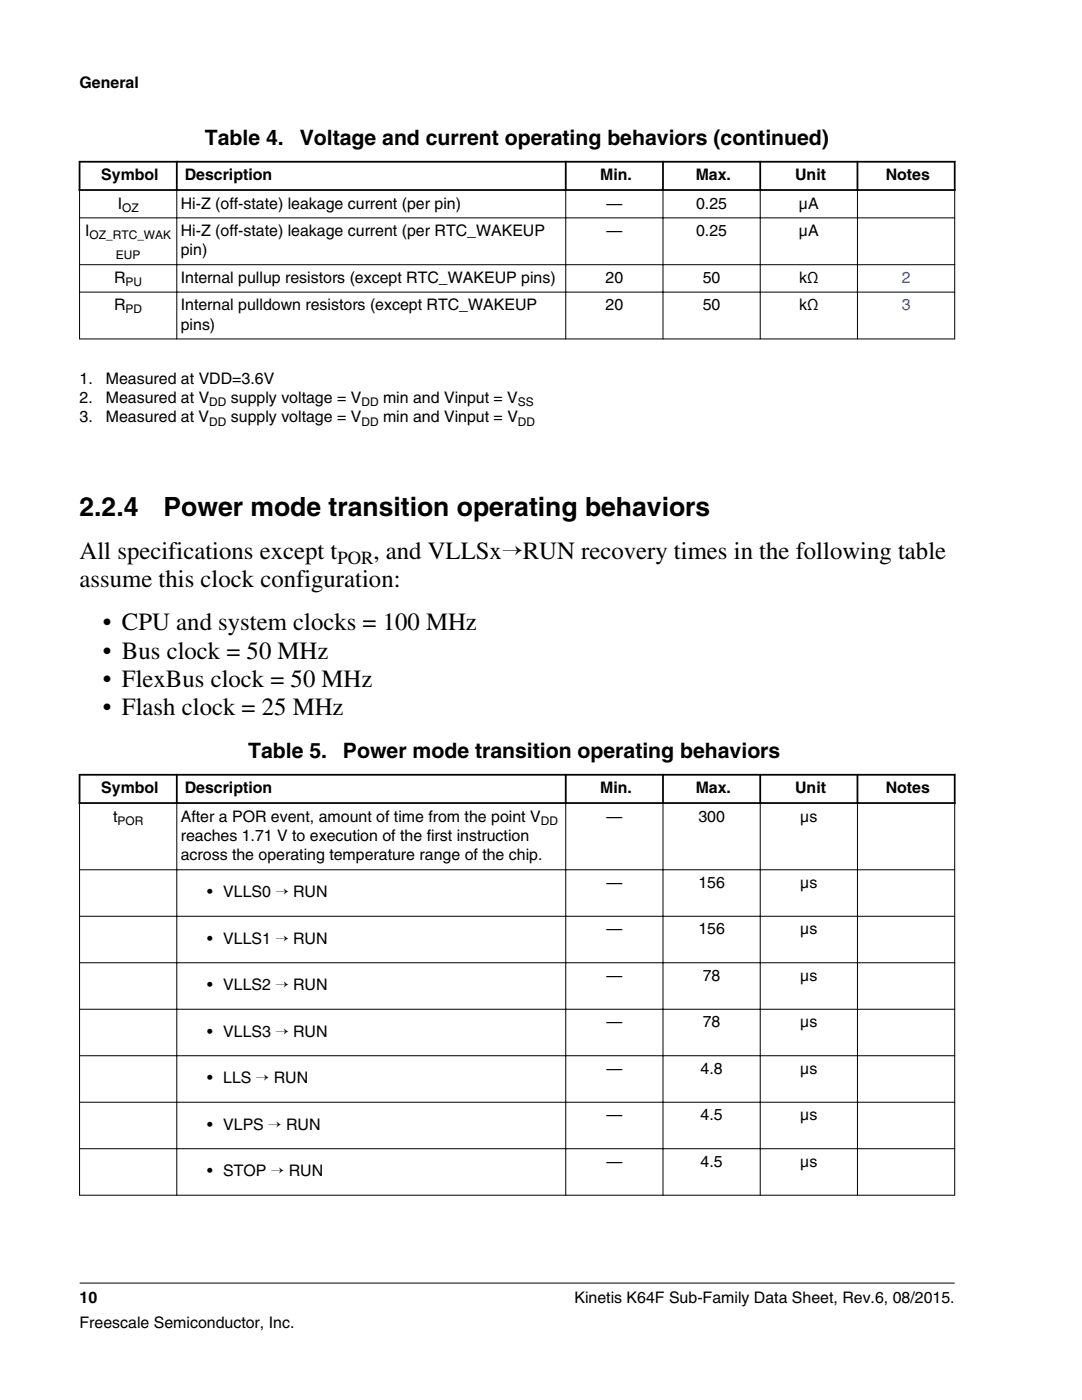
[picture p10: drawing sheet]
<svg xmlns="http://www.w3.org/2000/svg" width="216mm" height="279mm" viewBox="0 0 216 279" stroke-linecap="round" stroke-linejoin="round" font-family="sans-serif">
<defs><g id="words">
<g font-size="5.3">
<text x="15.9" y="103">2.2.4</text>
<text x="32.6" y="103">Power mode transition operating behaviors</text>
</g>
<g font-size="4.9">
<text x="15.9" y="111.6">All specifications except t</text>
<text x="74.5" y="111.6">, and VLLSx→RUN recovery times in the following table</text>
<text x="15.9" y="117.2">assume this clock configuration:</text>
<text x="20.5" y="125.8">• CPU and system clocks = 100 MHz</text>
<text x="20.5" y="131.5">• Bus clock = 50 MHz</text>
<text x="20.5" y="137.1">• FlexBus clock = 50 MHz</text>
<text x="20.5" y="142.8">• Flash clock = 25 MHz</text>
</g>
<g font-size="4.2">
<text x="40.9" y="29">Table 4.</text>
<text x="59.8" y="29">Voltage and current operating behaviors (continued)</text>
<text x="49.5" y="151.4">Table 5.</text>
<text x="68.4" y="151.4">Power mode transition operating behaviors</text>
</g>
<text font-size="3.7" x="67.3" y="112.6">POR</text>
<g font-size="3.2">
<text x="15.9" y="17.5">General</text>
<text x="20.2" y="36">Symbol</text>
<text x="36.9" y="36">Description</text>
<text x="119.8" y="36">Min.</text>
<text x="138.8" y="36">Max.</text>
<text x="158.7" y="36">Unit</text>
<text x="176.7" y="36">Notes</text>
<text x="23.5" y="41.6">I</text>
<text x="36.1" y="41.6">Hi-Z (off-state) leakage current (per pin)</text>
<text x="121" y="41.6">—</text>
<text x="138.9" y="41.6">0.25</text>
<text x="159.4" y="41.6">μA</text>
<text x="17" y="47.1">I</text>
<text x="36.1" y="47.1">Hi-Z (off-state) leakage current (per RTC_WAKEUP</text>
<text x="121" y="47.1">—</text>
<text x="138.9" y="47.1">0.25</text>
<text x="159.4" y="47.1">μA</text>
<text x="36.1" y="51">pin)</text>
<text x="22.8" y="56.4">R</text>
<text x="36.1" y="56.4">Internal pullup resistors (except RTC_WAKEUP pins)</text>
<text x="120.8" y="56.4">20</text>
<text x="140.2" y="56.4">50</text>
<text x="159.5" y="56.4">kΩ</text>
<text x="22.8" y="61.9">R</text>
<text x="36.1" y="61.9">Internal pulldown resistors (except RTC_WAKEUP</text>
<text x="36.1" y="65.8">pins)</text>
<text x="120.8" y="61.9">20</text>
<text x="140.2" y="61.9">50</text>
<text x="159.5" y="61.9">kΩ</text>
<text x="15.9" y="76.5">1.</text>
<text x="21.1" y="76.5">Measured at VDD=3.6V</text>
<text x="15.9" y="80.4">2.</text>
<text x="21.1" y="80.4">Measured at V</text>
<text x="46.1" y="80.4">supply voltage = V</text>
<text x="76.4" y="80.4">min and Vinput = V</text>
<text x="15.9" y="84.3">3.</text>
<text x="21.1" y="84.3">Measured at V</text>
<text x="46.1" y="84.3">supply voltage = V</text>
<text x="76.4" y="84.3">min and Vinput = V</text>
<text x="20.2" y="158.3">Symbol</text>
<text x="36.9" y="158.3">Description</text>
<text x="119.8" y="158.3">Min.</text>
<text x="138.8" y="158.3">Max.</text>
<text x="158.7" y="158.3">Unit</text>
<text x="176.7" y="158.3">Notes</text>
<text x="22.6" y="164">t</text>
<text x="36.1" y="164">After a POR event, amount of time from the point V</text>
<text x="36.1" y="167.8">reaches 1.71 V to execution of the first instruction</text>
<text x="121" y="164">—</text>
<text x="139.3" y="164">300</text>
<text x="159.7" y="164">μs</text>
<text x="36.1" y="171.7">across the operating temperature range of the chip.</text>
<text x="41.3" y="179.1">• VLLS0 → RUN</text>
<text x="121" y="177.2">—</text>
<text x="139.3" y="177.2">156</text>
<text x="159.7" y="177.2">μs</text>
<text x="41.3" y="188.4">• VLLS1 → RUN</text>
<text x="121" y="186.5">—</text>
<text x="139.3" y="186.5">156</text>
<text x="159.7" y="186.5">μs</text>
<text x="41.3" y="197.7">• VLLS2 → RUN</text>
<text x="121" y="195.7">—</text>
<text x="140.2" y="195.7">78</text>
<text x="159.7" y="195.7">μs</text>
<text x="41.3" y="206.9">• VLLS3 → RUN</text>
<text x="121" y="205">—</text>
<text x="140.2" y="205">78</text>
<text x="159.7" y="205">μs</text>
<text x="121" y="214.3">—</text>
<text x="139.8" y="214.3">4.8</text>
<text x="159.7" y="214.3">μs</text>
<text x="41.3" y="216.2">• LLS → RUN</text>
<text x="41.3" y="225.5">• VLPS → RUN</text>
<text x="121" y="223.6">—</text>
<text x="139.8" y="223.6">4.5</text>
<text x="159.7" y="223.6">μs</text>
<text x="121" y="232.9">—</text>
<text x="139.8" y="232.9">4.5</text>
<text x="159.7" y="232.9">μs</text>
<text x="41.3" y="234.8">• STOP → RUN</text>
<text x="15.9" y="260">10</text>
<text x="114.6" y="260">Kinetis K64F Sub-Family Data Sheet, Rev.6, 08/2015.</text>
<text x="15.9" y="265">Freescale Semiconductor, Inc.</text>
</g>
<g font-size="3.2" fill="#00f">
<text x="179.9" y="56.4">2</text>
<text x="179.9" y="61.9">3</text>
</g>
<g font-size="2.4">
<text x="17.9" y="47.7">OZ_RTC_WAK</text>
<text x="24.4" y="42.3">OZ</text>
<text x="23.1" y="51.6">EUP</text>
<text x="25.1" y="57.1">PU</text>
<text x="25.1" y="62.5">PD</text>
<text x="41.8" y="81.1">DD</text>
<text x="72.1" y="81.1">DD</text>
<text x="103.3" y="81.1">SS</text>
<text x="41.8" y="84.9">DD</text>
<text x="72.1" y="84.9">DD</text>
<text x="103.4" y="84.9">DD</text>
<text x="23.4" y="164.6">POR</text>
<text x="107.9" y="164.6">DD</text>
</g>
</g></defs>
<path d="M15.7 32.3h175M15.7 37.9h175M15.9 32.1v6M35.3 32.1v6M112.9 32.1v6M132.3 32.1v6M151.7 32.1v6M171.1 32.1v6M190.5 32.1v6" fill="none" stroke="#000" stroke-width=".35"/>
<path d="M15.9 38.1v29.6M35.3 37.7v30M112.9 37.7v30M132.3 37.7v30M151.7 37.7v30M171.1 37.7v30M190.5 38.1v29.6M15.8 43.5h174.8M15.8 52.8h174.8M15.8 58.3h174.8M15.8 67.6h174.8" fill="none" stroke="#000" stroke-width=".2"/>
<g fill="#fff">
<path d="M15.9 147.7h174.6v92.7h-174.6z" fill-rule="evenodd"/>
<path d="M16.1 154.8h19v5.3h-19z" fill-rule="evenodd"/>
<path d="M35.5 154.8h77.2v5.3h-77.2z" fill-rule="evenodd"/>
<path d="M113.1 154.8h19v5.3h-19z" fill-rule="evenodd"/>
<path d="M132.5 154.8h19v5.3h-19z" fill-rule="evenodd"/>
<path d="M151.9 154.8h19v5.3h-19z" fill-rule="evenodd"/>
<path d="M171.3 154.8h19v5.3h-19z" fill-rule="evenodd"/>
<path d="M16 160.4h19.2v13.1h-19.2z" fill-rule="evenodd"/>
<path d="M35.4 160.4h77.4v13.1h-77.4z" fill-rule="evenodd"/>
<path d="M113 160.4h19.2v13.1h-19.2z" fill-rule="evenodd"/>
<path d="M132.4 160.4h19.2v13.1h-19.2z" fill-rule="evenodd"/>
<path d="M151.8 160.4h19.2v13.1h-19.2z" fill-rule="evenodd"/>
<path d="M171.2 160.4h19.2v13.1h-19.2z" fill-rule="evenodd"/>
<path d="M16 173.7h19.2v9.1h-19.2z" fill-rule="evenodd"/>
<path d="M35.4 173.7h77.4v9.1h-77.4z" fill-rule="evenodd"/>
<path d="M113 173.7h19.2v9.1h-19.2z" fill-rule="evenodd"/>
<path d="M132.4 173.7h19.2v9.1h-19.2z" fill-rule="evenodd"/>
<path d="M151.8 173.7h19.2v9.1h-19.2z" fill-rule="evenodd"/>
<path d="M171.2 173.7h19.2v9.1h-19.2z" fill-rule="evenodd"/>
<path d="M16 183h19.2v9.1h-19.2z" fill-rule="evenodd"/>
<path d="M35.4 183h77.4v9.1h-77.4z" fill-rule="evenodd"/>
<path d="M113 183h19.2v9.1h-19.2z" fill-rule="evenodd"/>
<path d="M132.4 183h19.2v9.1h-19.2z" fill-rule="evenodd"/>
<path d="M151.8 183h19.2v9.1h-19.2z" fill-rule="evenodd"/>
<path d="M171.2 183h19.2v9.1h-19.2z" fill-rule="evenodd"/>
<path d="M16 192.2h19.2v9.1h-19.2z" fill-rule="evenodd"/>
<path d="M35.4 192.2h77.4v9.1h-77.4z" fill-rule="evenodd"/>
<path d="M113 192.2h19.2v9.1h-19.2z" fill-rule="evenodd"/>
<path d="M132.4 192.2h19.2v9.1h-19.2z" fill-rule="evenodd"/>
<path d="M151.8 192.2h19.2v9.1h-19.2z" fill-rule="evenodd"/>
<path d="M171.2 192.2h19.2v9.1h-19.2z" fill-rule="evenodd"/>
<path d="M16 201.5h19.2v9.1h-19.2z" fill-rule="evenodd"/>
<path d="M35.4 201.5h77.4v9.1h-77.4z" fill-rule="evenodd"/>
<path d="M113 201.5h19.2v9.1h-19.2z" fill-rule="evenodd"/>
<path d="M132.4 201.5h19.2v9.1h-19.2z" fill-rule="evenodd"/>
<path d="M151.8 201.5h19.2v9.1h-19.2z" fill-rule="evenodd"/>
<path d="M171.2 201.5h19.2v9.1h-19.2z" fill-rule="evenodd"/>
<path d="M16 210.8h19.2v9.1h-19.2z" fill-rule="evenodd"/>
<path d="M35.4 210.8h77.4v9.1h-77.4z" fill-rule="evenodd"/>
<path d="M113 210.8h19.2v9.1h-19.2z" fill-rule="evenodd"/>
<path d="M132.4 210.8h19.2v9.1h-19.2z" fill-rule="evenodd"/>
<path d="M151.8 210.8h19.2v9.1h-19.2z" fill-rule="evenodd"/>
<path d="M171.2 210.8h19.2v9.1h-19.2z" fill-rule="evenodd"/>
<path d="M16 220.1h19.2v9.1h-19.2z" fill-rule="evenodd"/>
<path d="M35.4 220.1h77.4v9.1h-77.4z" fill-rule="evenodd"/>
<path d="M113 220.1h19.2v9.1h-19.2z" fill-rule="evenodd"/>
<path d="M132.4 220.1h19.2v9.1h-19.2z" fill-rule="evenodd"/>
<path d="M151.8 220.1h19.2v9.1h-19.2z" fill-rule="evenodd"/>
<path d="M171.2 220.1h19.2v9.1h-19.2z" fill-rule="evenodd"/>
<path d="M16 229.3h19.2v9.1h-19.2z" fill-rule="evenodd"/>
<path d="M35.4 229.3h77.4v9.1h-77.4z" fill-rule="evenodd"/>
<path d="M113 229.3h19.2v9.1h-19.2z" fill-rule="evenodd"/>
<path d="M132.4 229.3h19.2v9.1h-19.2z" fill-rule="evenodd"/>
<path d="M151.8 229.3h19.2v9.1h-19.2z" fill-rule="evenodd"/>
<path d="M171.2 229.3h19.2v9.1h-19.2z" fill-rule="evenodd"/>
</g>
<path d="M15.7 154.6h175M15.9 154.4v6M35.3 154.4v6M112.9 154.4v6M132.3 154.4v6M151.7 154.4v6M171.1 154.4v6M190.5 154.4v6M15.7 160.3h175" fill="none" stroke="#000" stroke-width=".35"/>
<g fill="none" stroke="#000" stroke-width=".2">
<path d="M15.8 173.6h174.8M15.9 160.4v78.2M35.3 160.1v78.5M112.9 160.1v78.5M132.3 160.1v78.5M151.7 160.1v78.5M171.1 160.1v78.5M190.5 160.4v78.2M15.8 182.9h174.8M15.8 192.1h174.8M15.8 201.4h174.8M15.8 210.7h174.8"/>
<path d="M15.8 220h174.8M15.8 229.3h174.8M15.8 238.5h174.8M15.9 256.1h174.6"/>
</g>
<use href="#words"/>
</svg>
